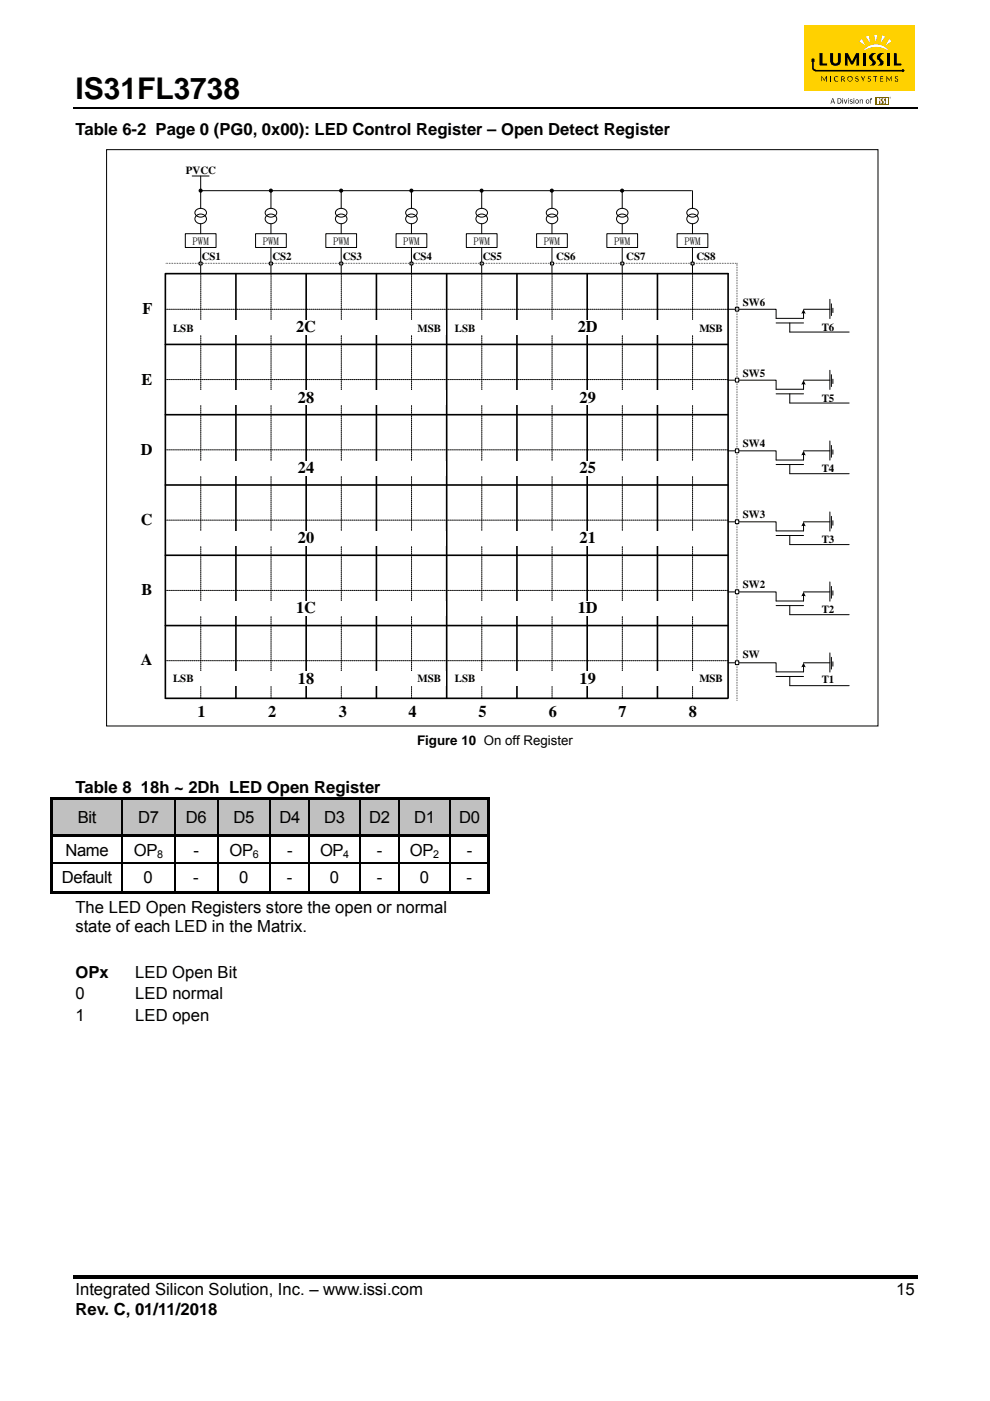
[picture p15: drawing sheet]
<svg xmlns="http://www.w3.org/2000/svg" width="210mm" height="297mm" viewBox="0 0 210 297" stroke-linecap="round" stroke-linejoin="round" font-family="sans-serif">
<defs><g id="words">
<text font-size="6.3" x="16" y="21">IS31FL3738</text>
<g font-size="3.5">
<text x="16" y="28.7">Table 6-2 Page 0 (PG0, 0x00): LED Control Register – Open Detect Register</text>
<text x="30.2" y="66.7">F</text>
<text x="62.8" y="70.5">2C</text>
<text x="122.6" y="70.5">2D</text>
<text x="30" y="81.5">E</text>
<text x="63.2" y="85.4">28</text>
<text x="122.9" y="85.4">29</text>
<text x="29.8" y="96.4">D</text>
<text x="63.2" y="100.3">24</text>
<text x="122.9" y="100.3">25</text>
<text x="29.8" y="111.3">C</text>
<text x="63.2" y="115.2">20</text>
<text x="122.9" y="115.2">21</text>
<text x="30" y="126.2">B</text>
<text x="62.8" y="130.1">1C</text>
<text x="122.6" y="130.1">1D</text>
<text x="29.8" y="141.1">A</text>
<text x="63.2" y="145">18</text>
<text x="122.9" y="145">19</text>
<text x="41.9" y="151.9">1</text>
<text x="56.9" y="151.9">2</text>
<text x="71.8" y="151.9">3</text>
<text x="86.7" y="151.9">4</text>
<text x="101.5" y="151.9">5</text>
<text x="116.4" y="151.9">6</text>
<text x="131.2" y="151.9">7</text>
<text x="146.1" y="151.9">8</text>
<text x="16" y="168.1">Table 8 18h ~ 2Dh LED Open Register</text>
<text x="16.5" y="174.4">Bit</text>
<text x="29.3" y="174.4">D7</text>
<text x="39.4" y="174.4">D6</text>
<text x="49.6" y="174.4">D5</text>
<text x="59.3" y="174.4">D4</text>
<text x="68.8" y="174.4">D3</text>
<text x="78.3" y="174.4">D2</text>
<text x="87.8" y="174.4">D1</text>
<text x="97.4" y="174.4">D0</text>
<text x="13.9" y="181.4">Name</text>
<text x="28.4" y="181.4">OP</text>
<text x="41" y="181.4">-</text>
<text x="48.7" y="181.4">OP</text>
<text x="60.9" y="181.4">-</text>
<text x="67.9" y="181.4">OP</text>
<text x="79.9" y="181.4">-</text>
<text x="86.9" y="181.4">OP</text>
<text x="99" y="181.4">-</text>
<text x="13.1" y="187.3">Default</text>
<text x="30.5" y="187.3">0</text>
<text x="41" y="187.3">-</text>
<text x="50.8" y="187.3">0</text>
<text x="60.9" y="187.3">-</text>
<text x="70" y="187.3">0</text>
<text x="79.9" y="187.3">-</text>
<text x="89" y="187.3">0</text>
<text x="99" y="187.3">-</text>
<text x="16" y="193.6">The LED Open Registers store the open or normal</text>
<text x="16" y="197.6">state of each LED in the Matrix.</text>
<text x="16" y="207.4">OPx</text>
<text x="28.7" y="207.4">LED Open Bit</text>
<text x="16" y="211.9">0</text>
<text x="28.7" y="211.9">LED normal</text>
<text x="16" y="216.4">1</text>
<text x="28.7" y="216.4">LED open</text>
<text x="16" y="274.7">Integrated Silicon Solution, Inc. – www.issi.com</text>
<text x="190.1" y="274.7">15</text>
<text x="16" y="278.7">Rev. C, 01/11/2018</text>
</g>
<text font-size="2.8" x="88.5" y="158.1">Figure 10 On off Register</text>
<g font-size="2.3">
<text x="39.4" y="36.9">PVCC</text>
<text x="40.8" y="51.9">PWM</text>
<text x="55.7" y="51.9">PWM</text>
<text x="70.6" y="51.9">PWM</text>
<text x="85.5" y="51.9">PWM</text>
<text x="100.4" y="51.9">PWM</text>
<text x="115.3" y="51.9">PWM</text>
<text x="130.3" y="51.9">PWM</text>
<text x="145.2" y="51.9">PWM</text>
<text x="42.8" y="55.1">CS1</text>
<text x="57.8" y="55.1">CS2</text>
<text x="72.7" y="55.1">CS3</text>
<text x="87.5" y="55.1">CS4</text>
<text x="102.4" y="55.1">CS5</text>
<text x="118" y="55.1">CS6</text>
<text x="132.8" y="55.1">CS7</text>
<text x="147.7" y="55.1">CS8</text>
<text x="157.6" y="64.9">SW6</text>
<text x="36.7" y="70.4">LSB</text>
<text x="88.6" y="70.4">MSB</text>
<text x="96.5" y="70.4">LSB</text>
<text x="148.3" y="70.4">MSB</text>
<text x="174.3" y="70.2">T6</text>
<text x="157.6" y="80">SW5</text>
<text x="174.3" y="85.3">T5</text>
<text x="157.6" y="94.9">SW4</text>
<text x="174.3" y="100.2">T4</text>
<text x="157.6" y="109.8">SW3</text>
<text x="174.3" y="115">T3</text>
<text x="157.6" y="124.7">SW2</text>
<text x="174.3" y="129.9">T2</text>
<text x="157.6" y="139.5">SW</text>
<text x="36.7" y="144.7">LSB</text>
<text x="88.6" y="144.7">MSB</text>
<text x="96.5" y="144.7">LSB</text>
<text x="148.3" y="144.7">MSB</text>
<text x="174.3" y="144.8">T1</text>
<text x="33.3" y="182">8</text>
<text x="53.6" y="182">6</text>
<text x="72.8" y="182">4</text>
<text x="91.9" y="182">2</text>
</g>
</g></defs>
<path d="M15.5 22.8h179" fill="none" stroke="#000" stroke-width=".34"/>
<path d="M15.5 270.3h179v.7h-179z" fill="#000"/>
<path d="M170.6 5.3h23.5v13.9h-23.5z" fill="#ffd100"/>
<g fill="#000">
<path d="M174.2 16.2h.2l.4 .8 .4-.8h.2v1.1h-.1v-.9l-.5 .7-.5-.7-.1 .9zM176.1 16.2h.2v1.1h-.2zM177 16.4a.46 .46 0 0 1 .8 0 .45 .45 0 0 0-.6 0 .45 .45 0 0 0 0 .6 .45 .45 0 0 0 .6 .1 .53 .53 0 0 1-.8 0 .53 .53 0 0 1 0-.7zM181.5 16.3l.4-.1 .2 .1-.1 .1a.23 .23 0 0 0-.3-.1 .23 .23 0 0 0-.1 .3 .23 .23 0 0 0 .3 .1 .35 .35 0 0 1 .1 .5 .35 .35 0 0 1-.6-.1h.1a.25 .25 0 0 0 .3 .1 .25 .25 0 0 0 .1-.4 .25 .25 0 0 0-.3-.1l-.2-.1zM182.6 16.2h.2l.2 .5 .3-.5h.3l-.5 .6v.5h-.1v-.5zM184.1 16.3l.4-.1 .2 .1-.1 .1a.23 .23 0 0 0-.3-.1 .23 .23 0 0 0-.1 .3 .23 .23 0 0 0 .3 .1 .34 .34 0 0 1 .1 .5 .34 .34 0 0 1-.6-.1h.1a.25 .25 0 0 0 .3 .1 .25 .25 0 0 0 .1-.4 .25 .25 0 0 0-.3-.1l-.2-.1zM185.2 16.2h.9v.1h-.4v1h-.1v-1h-.4zM186.7 16.2h.7v.1h-.6v.4h.5l-.5 .1v.4h.6v.1h-.7zM188 16.2h.2l.4 .8 .4-.8h.2v1.1l-.1-.9-.5 .7-.4-.7v.9h-.2zM189.9 16.3l.4-.1 .2 .1-.1 .1a.24 .24 0 0 0-.3-.1 .24 .24 0 0 0-.1 .3 .24 .24 0 0 0 .3 .1 .34 .34 0 0 1 .1 .6 .34 .34 0 0 1-.6-.2h.1a.24 .24 0 0 0 .3 .1 .24 .24 0 0 0 .1-.4 .24 .24 0 0 0-.3-.1l-.2-.2z"/>
<path d="M178.4 16.2h.3a.34 .34 0 0 1 .4 .2 .34 .34 0 0 1-.2 .4l.4 .5h-.2l-.4-.5h-.1v.5h-.2zM178.6 16.3v.4l.4-.1a.28 .28 0 0 0-.1-.3 .28 .28 0 0 0-.3 0z"/>
<path d="M179.7 16.7a.6 .6 0 0 1 1.2 0 .6 .6 0 0 1-1.2 0zM179.8 16.7a.45 .45 0 0 0 .9 0 .45 .45 0 0 0-.9 0z"/>
</g>
<path d="M188.7 20.7a.16 .16 0 0 1 .3 0 .16 .16 0 0 1-.3 0zM188.7 20.7a.15 .15 0 0 0 .3 0 .15 .15 0 0 0-.3 0zM188.8 20.6l.1 .2h-.1zM188.8 20.6l.1 .1z" fill="#010101"/>
<path d="M185.8 20.5h2.8v1.7h-2.8z" fill="#c42032"/>
<g fill="#fff">
<path d="M186 20.8h.3v1.1h-.3z"/>
<path d="M186.6 20.9h.5a.4 .4 0 0 0-.3 .4 .4 .4 0 0 0 .3 .3l-.2 .3h-.4l.2-.2v-.2a.32 .32 0 0 1-.2-.3 .32 .32 0 0 1 .1-.3z"/>
<path d="M187.2 21l.6-.2a.47 .47 0 0 0-.3 .4 .47 .47 0 0 0 .3 .4l-.2 .3h-.4l.3-.2-.3-.5z"/>
<path d="M188 20.8h.3v1.1h-.3z"/>
</g>
<path d="M173.8 11.3h.7v2.1h1v.5h-1.7zM176.1 11.3h.6v1.4a.54 .54 0 0 0 .4 .7 .54 .54 0 0 0 .6-.5v-1.6h.6v.9a1.29 1.29 0 0 1-.9 1.7 1.03 1.03 0 0 1-1.3-1zM179.2 11.3h.7l.8 1.7 .8-1.7h.7v2.6h-.5v-1.7l-.7 1.3-.3 .2-.2-.1-.8-1.4 .1 1.7h-.6zM183.1 11.3h.6v2.6h-.6zM184.6 11.5a1 1 0 0 1 1.1-.2v.1a.78 .78 0 0 0-.7 .6 .78 .78 0 0 0 .5 .9 .61 .61 0 0 1-.1 1h-1a.61 .61 0 0 0 .6-.5 .61 .61 0 0 0-.4-.7 .73 .73 0 0 1 0-1.2zM186.3 11.5a.91 .91 0 0 1 1.1-.1 .77 .77 0 0 0-.7 .6 .77 .77 0 0 0 .5 .9 .61 .61 0 0 1-.2 1h-.9a.61 .61 0 0 0 .6-.5 .61 .61 0 0 0-.4-.7 .73 .73 0 0 1 0-1.2zM188 11.3h.7v2.6h-.7zM189.6 11.3h.6v2.1h1v.5h-1.6z" fill="#000"/>
<g fill="#fff">
<path d="M183.4 10.5a3.3 3.3 0 0 1 5.1 .3 4.7 4.7 0 0 0-5.4 0z"/>
<path d="M183.6 7.7l.7-.2 .3 1.6z"/>
<path d="M187.1 7.5l.6 .2-.9 1.4z"/>
<path d="M185.4 7.3h.7l-.3 1.7z"/>
<path d="M182.2 8.8l.6-.5 .8 1.4z"/>
<path d="M188.6 8.3l.5 .5-1.3 .9z"/>
</g>
<g fill="#000">
<path d="M172.1 12.4h.7v.7h-.2v1.4l.4 .3h18.3a.31 .31 0 0 1 .4 0 .31 .31 0 0 1-.1 .5 .31 .31 0 0 1-.4-.1h-18.4l-.5-.6zM179 21.1h.1l.3 .7 .2-.7h.1l-.3 .9h-.1zM180.3 21.2h.5l-.4 .1 .5 .4-.3 .3-.4-.2h.5v-.2a.34 .34 0 0 1-.4-.4zM182.4 21.1l.1 .1 .3-.1 .2 .1v.8h-.1l-.1-.8-.3 .1-.1 .7zM184.7 20.8h.3l-.3 .2 .3 .1-.3 .1v.8l-.2-.8z"/>
<path d="M176.6 20.8h.1l.4 1.2h-.1l-.2-.3h-.4l-.1 .3h-.2zM176.6 20.9l-.2 .7h.4z"/>
<path d="M177.7 20.8a.61 .61 0 0 1 .8 .6 .61 .61 0 0 1-.8 .6zM177.8 20.9v.9h.1a.45 .45 0 0 0 .4-.5 .45 .45 0 0 0-.5-.4z"/>
<path d="M178.7 20.8l.1 .1zM178.7 21.1h.1v.9h-.1z"/>
<path d="M179.9 20.8l.2 .1zM179.9 21.1l.1 .9z"/>
<path d="M181 20.8l.2 .1zM181 21.1h.2v.9h-.2z"/>
<path d="M181.4 21.6a.41 .41 0 0 1 .8 0 .41 .41 0 0 1-.8 0zM181.5 21.5a.3 .3 0 0 0 .6 0 .3 .3 0 0 0-.6 0z"/>
<path d="M183.6 21.6a.42 .42 0 0 1 .8 0 .42 .42 0 0 1-.8 0zM183.7 21.5a.3 .3 0 0 0 .6 0 .3 .3 0 0 0-.6 0z"/>
</g>
<g fill="none" stroke="#000" stroke-width=".21" stroke-dasharray=".2 .2">
<path d="M42.6 58v90M57.5 58v90M72.4 58v90M87.3 58v90M102.2 58v90M117.1 58v90M132 58v90M146.9 58v90M154.3 65.6h-119.2M154.3 80.5h-119.2M154.3 95.4h-119.2M154.3 110.3h-119.2"/>
<path d="M154.3 125.2h-119.2M154.3 140.1h-119.2"/>
</g>
<g fill="none" stroke="#000" stroke-width=".35">
<path d="M50 58v90M64.9 58v90M79.8 58v90M94.7 58v90M109.6 58v90M124.5 58v90M139.4 58v90M35.1 73h119.2M35.1 87.9h119.2M35.1 117.7h119.2M35.1 102.8h119.2M35.1 132.6h119.2"/>
<path d="M35.1 148.1h119.2M154.4 148v-90h-119.3v90"/>
</g>
<path d="M154.4 65.6h10.2v1.9h5.8v-1.2M164.6 68.5h5.8M167.5 68.5v1.9h12.6M170.4 65.6h5.6M176 63.5v4M176.3 64.4v2.5M176.7 65.3v1" fill="none" stroke="#000" stroke-width=".21"/>
<path d="M170.4 65.6l.5 .9-.5-.1-.5 .1z" fill-rule="evenodd" fill="#000"/>
<path d="M156 65.2h.7v.8h-.7z" fill="#fff"/>
<path d="M41.6 44.6a1.32 1.32 0 0 1 2.2 .5 1.27 1.27 0 0 1-1.2 .9 1.27 1.27 0 0 1-1.3-.9zM41.6 45.8a1.16 1.16 0 0 1 1.5-.3 1.16 1.16 0 0 1 .5 1.5 1.16 1.16 0 0 1-1.6 .3 1.16 1.16 0 0 1-.4-1.5zM42.6 40.4v3.8M156 65.2h.7v.8h-.7z" fill="none" stroke="#000" stroke-width=".21"/>
<path d="M39.3 49.6h6.5v2.9h-6.5z" fill="#fff"/>
<path d="M39.3 49.6h6.5v2.9h-6.5zM42.6 47.4v2.2M42.6 52.5v5.5" fill="none" stroke="#000" stroke-width=".21"/>
<path d="M42.2 55.6h.7v.6h-.7z" fill="#fff"/>
<path d="M42.2 55.6h.7v.6h-.7zM56.5 44.6a1.32 1.32 0 0 1 2.2 .5 1.27 1.27 0 0 1-1.2 .9 1.27 1.27 0 0 1-1.3-.9zM56.5 45.8a1.16 1.16 0 0 1 1.5-.3 1.16 1.16 0 0 1 .5 1.5 1.16 1.16 0 0 1-1.6 .3 1.16 1.16 0 0 1-.4-1.5zM57.5 40.4v3.8" fill="none" stroke="#000" stroke-width=".21"/>
<path d="M54.2 49.6h6.5v2.9h-6.5z" fill="#fff"/>
<path d="M54.2 49.6h6.5v2.9h-6.5zM57.5 47.4v2.2M57.5 52.5v5.5" fill="none" stroke="#000" stroke-width=".21"/>
<path d="M57.1 55.6h.7v.6h-.7z" fill="#fff"/>
<path d="M57.1 55.6h.7v.6h-.7zM131 44.6a1.31 1.31 0 0 1 2.2 .5 1.26 1.26 0 0 1-1.2 .9 1.26 1.26 0 0 1-1.2-.9zM131 45.8a1.16 1.16 0 0 1 1.6-.3 1.16 1.16 0 0 1 .4 1.5 1.16 1.16 0 0 1-1.6 .3 1.16 1.16 0 0 1-.4-1.5zM132 40.4v3.8" fill="none" stroke="#000" stroke-width=".21"/>
<path d="M128.7 49.6h6.5v2.9h-6.5z" fill="#fff"/>
<path d="M128.7 49.6h6.5v2.9h-6.5zM132 47.4v2.2M132 52.5v5.5" fill="none" stroke="#000" stroke-width=".21"/>
<path d="M131.7 55.6h.6v.6h-.6z" fill="#fff"/>
<path d="M86.3 44.6a1.32 1.32 0 0 1 2.2 .5 1.27 1.27 0 0 1-1.2 .9 1.27 1.27 0 0 1-1.3-.9zM86.3 45.8a1.16 1.16 0 0 1 1.5-.3 1.16 1.16 0 0 1 .5 1.5 1.16 1.16 0 0 1-1.6 .3 1.16 1.16 0 0 1-.4-1.5zM87.3 40.4v3.8M131.7 55.6h.6v.6h-.6z" fill="none" stroke="#000" stroke-width=".21"/>
<path d="M84 49.6h6.5v2.9h-6.5z" fill="#fff"/>
<path d="M84 49.6h6.5v2.9h-6.5zM87.3 47.4v2.2M87.3 52.5v5.5" fill="none" stroke="#000" stroke-width=".21"/>
<path d="M87 55.6h.6v.6h-.6z" fill="#fff"/>
<path d="M87 55.6h.6v.6h-.6zM101.2 44.6a1.32 1.32 0 0 1 2.2 .5 1.27 1.27 0 0 1-1.2 .9 1.27 1.27 0 0 1-1.3-.9zM101.2 45.8a1.16 1.16 0 0 1 1.5-.3 1.16 1.16 0 0 1 .5 1.5 1.16 1.16 0 0 1-1.6 .3 1.16 1.16 0 0 1-.4-1.5zM102.2 40.4v3.8" fill="none" stroke="#000" stroke-width=".21"/>
<path d="M98.9 49.6h6.5v2.9h-6.5z" fill="#fff"/>
<path d="M98.9 49.6h6.5v2.9h-6.5zM102.2 47.4v2.2M102.2 52.5v5.5" fill="none" stroke="#000" stroke-width=".21"/>
<path d="M101.9 55.6h.6v.6h-.6z" fill="#fff"/>
<path d="M71.4 44.6a1.32 1.32 0 0 1 2.2 .5 1.27 1.27 0 0 1-1.2 .9 1.27 1.27 0 0 1-1.3-.9zM71.4 45.8a1.16 1.16 0 0 1 1.5-.3 1.16 1.16 0 0 1 .5 1.5 1.16 1.16 0 0 1-1.6 .3 1.16 1.16 0 0 1-.4-1.5zM72.4 40.4v3.8M101.9 55.6h.6v.6h-.6z" fill="none" stroke="#000" stroke-width=".21"/>
<path d="M69.1 49.6h6.5v2.9h-6.5z" fill="#fff"/>
<path d="M69.1 49.6h6.5v2.9h-6.5zM72.4 47.4v2.2M72.4 52.5v5.5" fill="none" stroke="#000" stroke-width=".21"/>
<path d="M72.1 55.6h.6v.6h-.6z" fill="#fff"/>
<path d="M72.1 55.6h.6v.6h-.6zM145.9 44.6a1.3 1.3 0 0 1 2.2 .5 1.26 1.26 0 0 1-1.2 .9 1.26 1.26 0 0 1-1.2-.9zM145.9 45.8a1.15 1.15 0 0 1 1.6-.3 1.15 1.15 0 0 1 .4 1.5 1.15 1.15 0 0 1-1.6 .3 1.15 1.15 0 0 1-.4-1.5zM146.9 40.4v3.8" fill="none" stroke="#000" stroke-width=".21"/>
<path d="M143.6 49.6h6.5v2.9h-6.5z" fill="#fff"/>
<path d="M143.6 49.6h6.5v2.9h-6.5zM146.9 47.4v2.2M146.9 52.5v5.5" fill="none" stroke="#000" stroke-width=".21"/>
<path d="M146.6 55.6h.6v.6h-.6z" fill="#fff"/>
<path d="M116.1 44.6a1.31 1.31 0 0 1 2.2 .5 1.26 1.26 0 0 1-1.2 .9 1.26 1.26 0 0 1-1.2-.9zM116.1 45.8a1.16 1.16 0 0 1 1.6-.3 1.16 1.16 0 0 1 .4 1.5 1.16 1.16 0 0 1-1.6 .3 1.16 1.16 0 0 1-.4-1.5zM117.1 40.4v3.8M146.6 55.6h.6v.6h-.6z" fill="none" stroke="#000" stroke-width=".21"/>
<path d="M113.8 49.6h6.5v2.9h-6.5z" fill="#fff"/>
<path d="M113.8 49.6h6.5v2.9h-6.5zM117.1 47.4v2.2M117.1 52.5v5.5" fill="none" stroke="#000" stroke-width=".21"/>
<path d="M116.8 55.6h.6v.6h-.6z" fill="#fff"/>
<g fill="none" stroke="#000" stroke-width=".21">
<path d="M40.8 37.3h3.5M42.6 37.3v3.1h104.1M116.8 55.6h.6v.6h-.6zM176 78.5v4.1M176.3 79.4v2.6M154.4 80.6h10.2v1.9M164.6 83.5h5.8M167.5 83.5v1.9h12.6M170.4 80.6h5.6M170.4 81.3v1.2h-5.8M176.7 80.4v.9"/>
<circle cx="42.6" cy="40.4" r=".33"/>
<circle cx="57.5" cy="40.4" r=".33"/>
<circle cx="72.4" cy="40.4" r=".33"/>
<circle cx="87.3" cy="40.4" r=".33"/>
<circle cx="102.1" cy="40.4" r=".32"/>
<circle cx="117" cy="40.4" r=".33"/>
<circle cx="131.9" cy="40.4" r=".33"/>
</g>
<path d="M156.3 55.8h-121.2M156.3 148.5v-92.7" fill="none" stroke="#000" stroke-width=".21" stroke-dasharray="0 .3"/>
<g fill="#000">
<path d="M170.4 80.6l.5 1-.5-.1-.5 .1z" fill-rule="evenodd"/>
<circle cx="42.6" cy="40.4" r=".33"/>
<circle cx="57.5" cy="40.4" r=".33"/>
<circle cx="72.4" cy="40.4" r=".33"/>
<circle cx="87.3" cy="40.4" r=".33"/>
<circle cx="102.1" cy="40.4" r=".32"/>
<circle cx="117" cy="40.4" r=".33"/>
<circle cx="131.9" cy="40.4" r=".33"/>
</g>
<path d="M156 80.2h.7v.8h-.7z" fill="#fff"/>
<path d="M154.4 95.6h10.2v1.9h5.8v-1.2M156 80.2h.7v.8h-.7zM164.6 98.5h5.8M167.5 98.5v1.9h12.6M170.4 95.6h5.6M176 93.5v4.1M176.3 94.4v2.5M176.7 95.4v.9" fill="none" stroke="#000" stroke-width=".21"/>
<path d="M170.4 95.6l.5 1-.5-.1-.5 .1z" fill-rule="evenodd" fill="#000"/>
<path d="M156 95.2h.7v.8h-.7z" fill="#fff"/>
<path d="M156 95.2h.7v.8h-.7zM154.4 110.6h10.2v2h5.8v-1.2M164.6 113.5h5.8M167.5 113.5v2h12.6M170.4 110.6h5.6M176 108.5v4.1M176.3 109.5v2.5M176.7 110.4v1" fill="none" stroke="#000" stroke-width=".21"/>
<path d="M170.4 110.6l.5 1-.5-.1-.5 .1z" fill-rule="evenodd" fill="#000"/>
<path d="M156 110.2h.7v.8h-.7z" fill="#fff"/>
<path d="M156 110.2h.7v.8h-.7zM154.4 125.5h10.2v1.9h5.8v-1.2M164.6 128.4h5.8M167.5 128.4v1.9h12.6M170.4 125.5h5.6M176 123.4v4.1M176.3 124.3v2.5M176.7 125.3v.9" fill="none" stroke="#000" stroke-width=".21"/>
<path d="M170.4 125.5l.5 .9-.5-.1-.5 .1z" fill-rule="evenodd" fill="#000"/>
<path d="M156 125.1h.7v.8h-.7z" fill="#fff"/>
<path d="M156 125.1h.7v.8h-.7zM176 138.4v4.1M176.3 139.4v2.5M154.4 140.5h10.2v2M164.6 143.4h5.8M167.5 143.4v2h12.6M170.4 140.5h5.6M170.4 141.3v1.2h-5.8M176.7 140.3v.9" fill="none" stroke="#000" stroke-width=".21"/>
<path d="M170.4 140.5l.5 1-.5-.1-.5 .1z" fill-rule="evenodd" fill="#000"/>
<path d="M156 140.1h.7v.8h-.7z" fill="#fff"/>
<path d="M156 140.1h.7v.8h-.7z" fill="none" stroke="#000" stroke-width=".21"/>
<g fill="#fff">
<path d="M35.4 67.9h59v3.1h-59z"/>
<path d="M95.1 67.9h59.1v3.1h-59.1z"/>
<path d="M35.4 82.8h59v3.1h-59z"/>
<path d="M95.1 82.8h59.1v3.1h-59.1z"/>
<path d="M35.4 97.7h59v3.1h-59z"/>
<path d="M95.1 97.7h59.1v3.1h-59.1z"/>
<path d="M35.4 112.6h59v3.1h-59z"/>
<path d="M95.1 112.6h59.1v3.1h-59.1z"/>
<path d="M35.4 127.4h59v3.2h-59z"/>
<path d="M95.1 127.4h59.1v3.2h-59.1z"/>
<path d="M35.4 142.3h59v3.2h-59z"/>
<path d="M95.1 142.3h59.1v3.2h-59.1z"/>
</g>
<g fill="#c0c0c0">
<path d="M11.2 169.5h14.6v7.4h-14.6z"/>
<path d="M12.8 171.2h11.2v4h-11.2z"/>
<path d="M26 169.5h10.9v7.4h-10.9z"/>
<path d="M27.8 171.2h7.3v4h-7.3z"/>
<path d="M37.1 169.5h8.9v7.4h-8.9z"/>
<path d="M38.9 171.2h5.4v4h-5.4z"/>
<path d="M46.3 169.5h10.8v7.4h-10.8z"/>
<path d="M48.1 171.2h7.3v4h-7.3z"/>
<path d="M57.4 169.5h8.1v7.4h-8.1z"/>
<path d="M59.2 171.2h4.5v4h-4.5z"/>
<path d="M65.7 169.5h10.5v7.4h-10.5z"/>
<path d="M67.5 171.2h6.9v4h-6.9z"/>
<path d="M76.5 169.5h8v7.4h-8z"/>
<path d="M78.2 171.2h4.5v4h-4.5z"/>
<path d="M84.8 169.5h10.4v7.4h-10.4z"/>
<path d="M86.5 171.2h7v4h-7z"/>
<path d="M95.5 169.5h7.9v7.4h-7.9z"/>
<path d="M97.3 171.2h4.5v4h-4.5z"/>
</g>
<g fill="#000">
<path d="M10.7 168.9h.5v.6h-.5zM10.7 168.9h93.2v.6h-93.2zM10.7 169.5h.5v7.4h-.5zM10.7 176.9h93.2v.6h-93.2zM103.4 168.9h.5v.6h-.5zM103.4 169.5h.5v7.4h-.5zM10.7 177.5h.5v5.4h-.5zM10.7 182.9h.5v.3h-.5zM10.7 183.2h.5v6.3h-.5zM10.7 188.9h15.1v.6h-15.1zM25.8 182.9h.2v.3h-.2zM25.8 188.9h11.1v.6h-11.1z"/>
<path d="M36.9 182.9h.2v.3h-.2zM36.9 188.9h9.1v.6h-9.1zM46 182.9h.3v.3h-.3zM46 188.9h11.1v.6h-11.1zM57.1 182.9h.3v.3h-.3zM57.1 188.9h8.4v.6h-8.4zM65.5 182.9h.2v.3h-.2zM65.5 188.9h10.7v.6h-10.7zM76.2 182.9h.3v.3h-.3zM76.2 188.9h8.3v.6h-8.3zM84.5 182.9h.3v.3h-.3zM84.5 188.9h10.7v.6h-10.7z"/>
<path d="M95.2 182.9h.3v.3h-.3zM95.2 188.9h8.2v.6h-8.2zM103.4 177.5h.5v5.4h-.5zM103.4 182.9h.5v.3h-.5zM103.4 183.2h.5v6.3h-.5zM103.4 188.9h.5v.6h-.5z"/>
</g>
<g fill="none" stroke="#000" stroke-width=".25">
<path d="M25.9 169.5v7.4M25.9 177.5v5.4M37 169.5v7.4M37 177.5v5.4M46.2 169.5v7.4M46.2 177.5v5.4M57.3 169.5v7.4M57.3 177.5v5.4M65.6 169.5v7.4M65.6 177.5v5.4M76.3 169.5v7.4M76.3 177.5v5.4"/>
<path d="M84.6 169.5v7.4M84.6 177.5v5.4M95.4 169.5v7.4M95.4 177.5v5.4M11.2 183.1h14.6M25.9 183.2v5.7M26 183.1h10.9M37 183.2v5.7M37.1 183.1h8.9M46.2 183.2v5.7M46.3 183.1h10.8M57.3 183.2v5.7"/>
<path d="M57.4 183.1h8.1M65.6 183.2v5.7M65.7 183.1h10.5M76.3 183.2v5.7M76.5 183.1h8M84.6 183.2v5.7M84.8 183.1h10.4M95.4 183.2v5.7M95.5 183.1h7.9"/>
</g>
<path d="M22.6 31.7h163.6v122.2h-163.6z" fill="none" stroke="#000" stroke-width=".21"/>
<use href="#words"/>
</svg>
